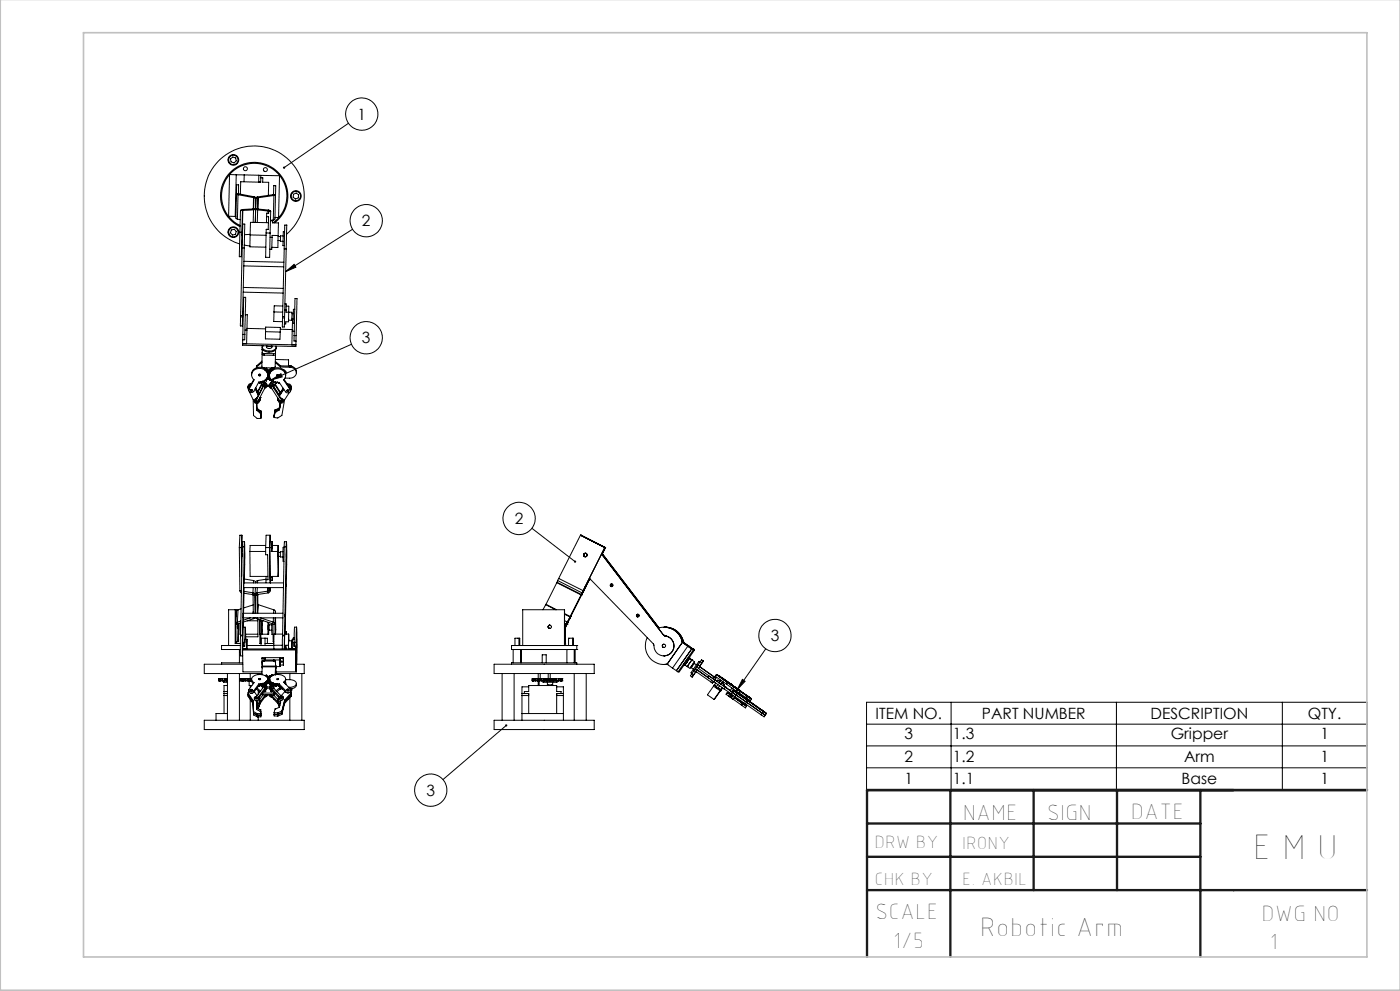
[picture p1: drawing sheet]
<svg xmlns="http://www.w3.org/2000/svg" width="420mm" height="297mm" viewBox="0 0 420 297" stroke-linecap="round" stroke-linejoin="round" font-family="sans-serif">
<defs><g id="words">
<text font-size="11.1" x="375.8" y="257.4">E M U</text>
<text font-size="8.3" x="294" y="280.6">Robotic Arm</text>
<g font-size="6.9">
<text x="288.9" y="245.7">NAME</text>
<text x="314" y="245.7">SIGN</text>
<text x="339.2" y="245.5">DATE</text>
<text x="262.5" y="275.3">SCALE</text>
<text x="378.4" y="275.9">DWG NO</text>
<text x="267.8" y="284.2">1/5</text>
<text x="380.9" y="284.5">1</text>
</g>
<g font-size="5.6">
<text x="262.4" y="254.2">DRW BY</text>
<text x="288.7" y="254.3">IRONY</text>
<text x="262.4" y="265.3">CHK BY</text>
<text x="288.7" y="265.2">E. AKBIL</text>
</g>
<g font-size="4.7">
<text x="107.3" y="35.8">1</text>
<text x="108.6" y="67.8">2</text>
<text x="108.6" y="102.9">3</text>
<text x="154.5" y="157">2</text>
<text x="231.2" y="192.1">3</text>
<text x="262.7" y="215.4">ITEM NO.</text>
<text x="294.6" y="215.4">PART NUMBER</text>
<text x="345.2" y="215.4">DESCRIPTION</text>
<text x="392.3" y="215.4">QTY.</text>
<text x="271.4" y="221.5">3</text>
<text x="285.8" y="221.5">1.3</text>
<text x="351.2" y="221.5">Gripper</text>
<text x="396.1" y="221.5">1</text>
<text x="271.4" y="228.5">2</text>
<text x="285.8" y="228.5">1.2</text>
<text x="355.2" y="228.5">Arm</text>
<text x="396.1" y="228.5">1</text>
<text x="127.9" y="238.4">3</text>
<text x="271.4" y="235.1">1</text>
<text x="285.8" y="235.1">1.1</text>
<text x="354.5" y="235.1">Base</text>
<text x="396.1" y="235.1">1</text>
</g>
</g></defs>
<g fill="none" stroke="#000" stroke-width=".3">
<path d="M104.6 36.9l-19.4 13.3M69.1 47.6l.7-.5 .9 .2 .2 .9-.7 .6-.9-.3zM70.9 52.4l-2-.1-.3 12.5 2 .1M70.9 52.4l-.3 12.5M70.9 52.4h2.4M70.9 58l.5 .3M70.9 58l-.1 7.4 .4 .3M70.9 58h.6M70.9 58l.1-2.6h.6l-.1 2.6M71.4 58.3l4.7 .9M71.4 58.3l-.2 7.4M71.5 58l.1 .1"/>
<path d="M71.6 58.1l-.2 .2M71.6 58.1l4.7 .9M73.3 52.4l-.1 2.1M73.3 52.4l4.3 .1M76.1 59.2l.1 .1M76.1 59.2l-.1 3.4M76.2 59.3l-.1 3.2M76.2 59.3h.6M76.3 59l.5 .3M76.3 59l-.2 .2M76.8 59.3h.6M76.8 59.3l-.1 3.3"/>
<path d="M77.3 59l-.5 .3M77.3 59l.2 .3M77.4 59.3l-.1 3.3M77.5 59.3h-.1M77.5 59.3l-.1 3.3M77.6 54.5v.1M77.6 54.5h.6M77.6 52.5v2M77.6 52.5l.6 .1M78.2 54.5h-6l-.1 3.7M78.2 53.3h.6v1.3h1.8l-.1 4M78.2 52.6v1.9"/>
<path d="M78.2 52.6l5.7 .1-.3 12.5h-1.1M82 58.3l.2 .3M82 58.3l-4.7 .7M82.1 58.3h.6l-.5 .3M82.1 58.3h-.1M82.1 58.3v-2.7l.6 .1-.2 10-.5 .2M82.2 58.6l-.2 7.3M82.2 58.6l-4.7 .7M88.1 58.2l.8-.3 .7 .5-.1 .9-.8 .4-.8-.6zM69.4 68.9l.9-.2 .6 .7-.3 .8-.9 .2-.6-.6zM70.6 64.9h.2M71.2 65.7l.9 .1"/>
<path d="M72 69.6h.6M72.1 63.1l-.3 13.8h.6l.3-13.8M72.1 63.1h.6M72.5 73.3h.2M72.7 74.3l.1-7.2 .6 .1-.1 7.1M72.7 70.4h-.1M72.7 74.3h.6M72.7 74.3l-.5 20.3M72.7 70.4h.1M72.7 62.8l-.6 .3M72.7 62.8l.1 .3M72.8 63.1h-.1"/>
<path d="M72.8 63.1l-.1 7.3M73.1 79.7l12 .3M73.2 78.3l12 .3M73.3 73.4l1.7 .3M73.3 74.3l-.5 20.3M75 70.4l4.8 .1M75 70.4v3.6l4.8 .1M75 70.2l-1.7 .1M76 62.6l-3.3 .2M76 62.6l.1 .3M76.1 62.9l-3.3 .2M76.1 62.9l-.1 3.7"/>
<path d="M76.1 62.5l-.1 .1M76.1 62.5l.6 .1M76.7 62.6l.6 .3M76.7 62.6l-.6 .3M76.7 62.6l-.1 4.1M76.7 62.6h.6M77.3 62.6h.1M77.3 62.9l3.2 .3M77.3 62.9l-.1 3.8M77.4 62.6l-.1 .3M77.4 62.6l3.2 .4M79.8 69.8h1.2"/>
<path d="M79.8 69.8l-.1 7.3h1.2l.1-7.3M80 64.9l.6 .1-.1 3.8-.6-.1-.1 1.1M80 64.9l-.1 1.8M80.5 63.2l.1 .1M80.5 63.2v.7M80.5 66.7l-5.4-.1-.1 3.8M80.6 63l.6 .3M80.6 63.3v.6h-.6v1M80.6 63.3h.6M80.6 63l-.1 .2M81 71.1l.6 .1M81.1 66.2h.6v.6h1.8l-.1 3.8"/>
<path d="M81.2 63.3l-.2 6.5M81.6 71.2l-.1 3.5h-.6M81.9 66.8a9.8 9.8 0 0 0 1.3-15 9.8 9.8 0 0 0-14.9 1.3 9.8 9.8 0 0 0 3.7 14.5M82 65.9l-.9 .1M82.4 66.8a10.1 10.1 0 0 0 .8-15.4 10.1 10.1 0 0 0-15.3 1.7 10.1 10.1 0 0 0 4.1 14.8M83.4 72.1h.7M83.4 70.6h-1.8v.6M83.4 70.9h.7M83.4 70.6v3.6l-1.8-.1M84.9 70.7h-.8v1.4v.2h.8M85.3 74.6l.1-7.2h.6l-.1 7.2M85.3 74.6h.6"/>
<path d="M85.3 74.6l-.5 20.3M85.4 69.4h-.4l-.1 3.8v.4h.4M85.9 74.6l-.5 20.3M86 70.2a15 15 0 0 0-.3-23.1 15 15 0 0 0-22.7 4.6 15 15 0 0 0 8.9 21.4M105.8 68.7l-20.1 12.7M72.2 95l-.1 2.7h.6l.1-2.7M72.2 94.6v.4M72.2 94.6h.6M72.2 95h.6M72.8 94.6v.4M73 87.6l11.9 .2M73 86.1l12 .3"/>
<path d="M73.5 98.9h.6M73.6 94.3h.6l-.1 4.6M74.1 98.9l-.1 4.1h-1.2M74.1 98.4l5.6 .2M79.7 99.4l-.1 2.2 4.4 .1 .1-2.2M79.7 99.4l4.4 .1M79.7 99.4v-1.4l4.4 .1v1.4M82.2 93.5l-.1 2.8 2.6 .1M82.2 93.5l2.6 .1M84.1 98.7l3.6 .1M84.8 95.3l-.1 2.7h.6l.1-2.7M84.8 94.9v.4"/>
<path d="M84.8 94.9h.6M84.8 95.3h.6M84.8 91.7l-2.5-.1-.1 1.9M85.4 94.9v.4M85.4 92.9h.4M85.5 91.1h.4l-.1 1.8M85.7 81.4l2.5-2.2 .6 .9zM85.8 92.9v.7h.8M85.9 91.8h.7v1.8M86.6 93.6h1v2.4h-1.1M86.6 93.6l-.1 2.8h-.8v.7h-.4M87.6 95.6h.3"/>
<path d="M87.6 94h.4M87.7 99.2l.6 .1M87.7 99.2l-.1 4.2h1.2M87.8 95.6l-.1 3.6M88.4 92.7h-.4l-.1 4.1 .4 .1M72.8 103v.5l16 .4v-.5M72.8 103l16 .4M72.8 101.8v1.2M72.8 100.2l.3-11.1h.6l-.3 11.1M72.8 100.2h.6M72.8 100.2v1.6M73.4 100.2v1.6h-.6"/>
<path d="M74.7 116.4v.3M74.8 117.4l1.2 2.4 .1 4.7 1.1 .9h1M75.1 115.6l-.7 .6 .2 .8 .1-.6M75.3 115.2l-.6 .3-.3 .6M75.5 114.9l-.8 .2-.3 1.3M76.1 113.7l-1.4 2.7M76.6 116.5l.9 2M76.6 116.3l.9 2M76.7 119.8a.62 .62 0 0 0-.2 .9 .62 .62 0 0 0 .8 .2 .62 .62 0 0 0 .3-.7M76.7 116.2l.9 1.9M76.8 119.5l-.5 .4v.5M76.8 119.5l-.1 .3"/>
<path d="M77.1 119.6l-.4 .2M77.1 119.2l-.3 .3M77.1 119.2v.4M77.6 119.8l.1 .6 .3-.3M77.6 119.8v.4M77.9 119.3v.2M77.9 119.5l.1 .6M78 119.2h.1M78 119.1v1M78 119.2l-.1 .3M78 114.6l.7 .9M78.5 115.1l-1.2 2.3"/>
<path d="M78.6 115.3l-1.2 2.3M78.6 108.2l-1.7 1.5v.5M78.6 108.6l-1.7 1.4M78.6 106.1l.6 .3M78.6 106.1l.1 3.9 .3 .2 2.5 .1M78.7 104.5v.2M78.7 105.6l.5 .3M78.7 104.7v.2M78.7 104a1.64 1.64 0 0 0 2 1.5 1.69 1.69 0 0 0 2.2-1.4M78.7 104.7h.1M78.7 104.9v.7M78.7 105.6l-.1 .5"/>
<path d="M78.7 104.9h.2M78.7 115.7a.73 .73 0 0 1 .7-.9 .73 .73 0 0 1 .7 .9M78.7 103.7h.1M78.7 103.6v.1M78.7 114.3v.2M78.7 103.6a1.19 1.19 0 0 0 1.3 1.5 2.15 2.15 0 0 0 2.8-1.1v-.3M78.8 115.9v.4M78.8 115.9a.69 .69 0 0 1 .5-.8 .69 .69 0 0 1 .8 .6 .69 .69 0 0 1-.7 .7l-1.8 3.4M78.8 116v.3M78.8 116.3l-1.7 3.3M78.8 116l-1.7 3.2M79.1 114.8a.31 .31 0 0 1 .3-.3 .31 .31 0 0 1 .3 .3"/>
<path d="M79.1 114.8h.1M79.2 105.9v.5M79.2 106.4l2.8 .1M79.2 105.9l2.9 .1M79.3 114.5l-.6-.2a.25 .25 0 0 1 0 .3 .25 .25 0 0 1-.3 .1 .25 .25 0 0 1-.1-.3h-.3l-.1 .4-.3-.3-1.4 2.8a.8 .8 0 0 1-1 .3 .8 .8 0 0 1-.5-.9M79.3 114v.5M79.5 110.9a2.42 2.42 0 0 0-2.5-.4 2.42 2.42 0 0 0-1.5 2.1l.7 1.2-1.5 2.9M79.5 110.6a2.46 2.46 0 0 0-4 1.7M79.5 110.6v.3M79.7 114.8v.1M79.9 113.6l.1 .5M79.9 103.6l.6 .3 1.1-.2"/>
<path d="M79.9 111v.3M80 110.7l-.5 .2M80 110.7v.1M80 114.1l-.7-.1v.5M80 110.4l-.5 .2M80 110.4v.4M80 103.7a.79 .79 0 0 0 .8 .8 .79 .79 0 0 0 .8-.8M80 110.4v.3M80 110.8l-.2 .4 .1 .1M80.1 115.6h.6M80.2 111.8h.5M80.2 111.6v.2"/>
<path d="M80.3 112.1v.2M80.3 112.3l.5 .1M80.3 113.2l.1 .4M80.4 112.7l.6 .4-.5 .2M80.4 112.2l.5 .2M80.4 112.6v.1M80.4 111.4h.2M80.4 112.1v.1M80.4 111.2l-.5 .1M80.4 111.2l.1 .1M80.4 113.6l-.2 .1a.26 .26 0 0 0-.4-.1 .26 .26 0 0 0 .1 .4l.1 .1M80.4 110.9h-.4"/>
<path d="M80.4 110.9l.1 .4M80.4 110.9v.3M80.5 111.3l-.4 .3 .1 .2M80.5 113.3l.7 .2-.3 .4M80.5 113.2v.1M80.6 111.6l.3 .4M80.6 111.5v.1M80.6 111.5l.5 .1M80.6 111.2h.4M80.6 111.2v.4M80.6 111.2v.3M80.7 111.8l.1 .1"/>
<path d="M80.7 113l-.7 .3 .4 .3M80.7 115.7a.73 .73 0 0 1 .7-.8 .73 .73 0 0 1 .7 .9M80.7 111.7v.1M80.7 112.9v.1M80.8 111.9l-.5 .2M80.8 111.8v.1M80.8 112.4l-.5 .4 .4 .2M80.8 112.4v.1M80.9 112.4l-.5 .3M80.9 112l-.5 .2M80.9 111.1l.3 .3-.1 .2M80.9 111.9v.1"/>
<path d="M81 113.4l-.1 .5M81 111l-.1 .1M81 111l.5 .2M81 110.6l.5 .2v.4M81 110.6l-.1 .5M81 110.6v.4M81.1 114.9a.3 .3 0 0 1 .3-.3 .3 .3 0 0 1 .3 .3M81.1 111.3v.3M81.4 114.4l.7-.1a.26 .26 0 0 0-.1 .3 .26 .26 0 0 0 .3 .1 .26 .26 0 0 0 .2-.3h.2M81.5 113.8l-.1 .6M81.5 113.8l-.6 .1M81.5 113.8l2.8-1.8 .4 1z"/>
<path d="M81.5 110.6l.2 .4-.2 .2M81.5 110.3v.3M81.6 110.6h-.1M81.6 110.6l.3 .1M81.6 110.2l.3 .2M81.6 110.2l-.1 .1M81.6 110.2v.4M81.9 110.7l.1 .1M81.9 110.4v.3M81.9 110.4l.1 .1M82 110.8a2.28 2.28 0 0 1 2.6 .1 2.28 2.28 0 0 1 .9 2.4l-.4 .6 2 2.9M82 110.5a2.38 2.38 0 0 1 3.7 2.1"/>
<path d="M82 110.5v.3M82.1 114.2v.4M82.1 106l-.1 .5M82.1 116a.7 .7 0 0 0-.6-.9 .7 .7 0 0 0-.8 .7 .7 .7 0 0 0 .8 .7l2.1 3.3a.73 .73 0 0 0 .5 1 .73 .73 0 0 0 .9-.7l-.5-.4M82.1 116v.3M82.1 115.9v.1M82.1 115.8l1.6 2.5M82.1 116.3l2 3.2M82.1 116l2 3.1M82.4 115.2l1.6 2.6M82.5 115.1l1.6 2.5M82.5 105h.2"/>
<path d="M82.6 108.7l1.5 1.3M82.6 108.3l1.6 1.3M82.6 107.7l4 .1-.1 1.9 1 .1M82.7 105.7l-.6 .3M82.7 106.2l-.7 .3M82.7 106.2l-.2 3.7-.2 .3-.6 .1M82.7 105v1.2M82.7 104.8v.2M82.7 114.4v.1M82.7 114.4v.1a.26 .26 0 0 0 .2 .4 .26 .26 0 0 0 .2-.4l.4 .4 .2-.3 2 2.8a.78 .78 0 0 0 .9 .3 .78 .78 0 0 0 .5-.9M82.8 114.8l-.7 .8M83 112.4h.5"/>
<path d="M83.3 119.9l.3 .4M83.4 119.3l-.1 .6M83.4 119.4l-.1 .5M83.6 119.9v.4M84.1 119.5l.4 .2M84.1 119.1l.4 .3M84.1 119.1v.4M84.1 110l2.9 .1M84.2 109.6l-.1 .4M84.2 109.6l2.8 .1M84.5 119.4l.5 .4v.5M84.5 119.4v.3"/>
<path d="M84.9 116.3l-1.3 2.1M85 110.8a.88 .88 0 0 1 .7 1.3M85.1 116.5l-1.4 2M85.2 116.7l-1.3 2M85.2 113.7l1.9 2.7M85.8 111.5l-.1 .3M86.1 115.1a.93 .93 0 0 1 1.3 .8v.7M86.3 115.4l.7 .1 .4 .7M86.6 115.7a.81 .81 0 0 1 .7 .5 .81 .81 0 0 1-.1 .9M86.8 117.7l-1.4 2.1-.8 4.7-1.3 .8-1.1-.2M87 110.1a1.67 1.67 0 0 1 1.9 1.6 1.67 1.67 0 0 1-2 1.6h-1.4M87 109.7a1.83 1.83 0 0 1 1.9 2.1"/>
<path d="M87 109.7v.4M87.1 116.4l.1 .7M87.1 116.4v.4M88.2 100.6l.3-11.1h.6l-.3 11.1M88.2 100.6h.6M88.2 100.6v1.6h.6M88.8 102.2v1.2M88.8 100.6v1.6M105.4 103.2l-23.9 10.6M77 120.9v2.1M77 123v-2.1v1.7l1.2 .8 .1 1.7M77 122.3l1 .8"/>
<path d="M77 123l1 .8M78 123.1v.7M78 123.1h.2M78 123.8h.2M78.2 123.1l.1 2M78.2 123.1v2.3M78.3 125.1l-.1 .3M82.5 122.8v.7M82.5 122.8l-.3 2.3M82.5 122.8h.2M82.5 123.5l-.3 1.6M82.5 123.5h.2"/>
<path d="M82.7 122.8v.4M82.7 123.2h-.2l-.3 1.6M82.7 123.2v.3M83.8 122.8l-1.1 .7M83.9 122.5l-1.2 .7M83.9 122.5l.2-1.7-.3 2M83.9 122.2v.3M83.9 122.2l-1.2 .6M83.9 122.5l-.1 .3M84.1 120.8l-.2 1.4M159.6 158.3l12.9 10M71.8 164.1h.6"/>
<path d="M71.8 164.1l.2 12.9M72 177l.4 .7M72 177h.4M72.4 164.1l.1 8.5M72.5 165.8v1.1zM72.6 160.4h-.6l-.2 3.7M72.6 160.4l-.2 3.7M72.6 160.4v5M72.7 163.9h.6M72.7 163.9l-.5 26.5M73.2 176.1h11.8M73.2 177.2l2.7 .5"/>
<path d="M73.2 177.8l2.6 .4M73.2 176.1l-.1 7.7M73.3 163.9v-1.6v12.4M73.3 163.9l-.5 26.5M73.3 173.5l2.8 .5M73.3 165.8v1zM73.3 162.3h-.6v1.6M75 165.3v7.5h5.4M75 165.3h4.7M75.8 178.2l.1 .1M75.9 177.7l.5 .3 .1 .3M75.9 177.7l-.1 .5"/>
<path d="M75.9 178.3l.1 5.5v-.5M75.9 178.3h1.2M76 176.1l-.1 1.6M76.1 174l.4 .2 .2 .4M76.1 174l-.1 .7M76.5 178.3l.1 5.5M76.6 176.1l-.1 2.2M76.7 174.6v.1M77.1 177.7l-.5 .3-.1 .3M77.1 178.3h.1M77.1 177.7l.1 .5M77.1 178.3l.1 5.5"/>
<path d="M77.2 176.1l-.1 1.6M77.2 178.2l-.1 .1M77.3 174l-.6 .6M77.3 174v.7M77.3 178.2l.1 2.9M79.7 164.1v2.2h.6l.1 7.4h-.6M79.7 164.1h1.8M79.7 163.5h-4.7v1.8M79.8 173.7v1M79.8 173.6l-2.5 .4M79.8 172.8v.9M80.3 177.2l.1 .5"/>
<path d="M80.3 177.2l-3.2 .5M80.4 177l-.1 .2M80.4 177v-.9l-.1 1.1M80.4 177h.6M80.4 177.7l-3.2 .5M80.9 164.1l.1 10.6M80.9 164.1l.2 9.8h.6M81 177l-.2 .5-.4 .2M81 177l.1-.9-.1 1M81 176.1v.9M81 160.4l-.1 3.7M81 160.4h-1.2l-.1 3.7"/>
<path d="M81 160.4l.1 1.9M81.2 173.9l-.1 .8M81.5 164.1l.1 1.2M81.6 163.9v.4zM81.6 165.3h1.8M81.6 163v.4zM81.6 162.3v1.2M81.6 162.3h-.6l-.1 1.8M81.6 162.3l-.1 1.8M81.6 163.5v1.8M81.6 163.5h1.8M81.7 172.8v.4z"/>
<path d="M81.7 172.8v1.1M83.4 165.3v7.5M83.4 172.8h-1.8l.1 1.1M83.4 163.5v1.8M83.4 163.5l.1 2.1M83.5 166.8l-.1 6M84.1 165.6h-.7v1.2h.7M84.9 165.3h-.8v.4v1.2h.8M85.1 174.7h-11.9v1.4M85.3 164l-.4 .1v.8v3.3h.3M85.3 163.9h.6M85.3 163.9l-.5 26.5"/>
<path d="M85.7 175l.1 .8zM85.9 163.9v-1.6l.1 4.9-.5 22.1M85.9 163.9l-.5 26.5M85.9 165.8v1zM85.9 162.3h-.6v1.6M167 174.6l7.4 3.7M167 174.6l-3.2 6.5M167.1 174.5l-.1 .1M167.1 174.5l7.3 3.7M167.3 174l7.3 3.7M167.3 174l-.2 .5M167.6 173.4l-.3 .6"/>
<path d="M167.6 173.4l7.3 3.6M174.1 160.4h.1M174.1 160.4l7.3 3.7M174.1 160.4l-6.5 13M174.3 160.4h.1M174.3 160.4l7.3 3.7M174.3 160.4v.1M174.4 178.3h.1M174.4 178.3l-3.3 6.5M174.4 178.2v.1M174.5 178.2l-.1 .1M174.6 177.7l-.2 .5"/>
<path d="M174.7 177.7l-.3 .6M174.7 177.7l-.3 .5M174.7 177.7h.1M174.7 177.7l-.2 .5M174.8 177.7l-.3 .5M174.9 177.2l-.3 .5M174.9 177.2l-.2 .5M174.9 177.1l.1 .1M174.9 177h.1M174.9 177l-.3 .7M174.9 177v.2M175 176.9l.1 .1"/>
<path d="M175 177.2l-.3 .5M175 177.2l-.2 .5M175.1 177l-.1 .2M175.1 177h.1M175.2 177l-.4 .7M175.3 166.6l.3 .2M175.5 175.8l.2 .1M175.6 165.8a.57 .57 0 0 0-.5 .5 .57 .57 0 0 0 .5 .6M175.6 165.8l-.4 .3 .1 .5M175.7 175.9l-.6 1.1M176.6 173.7h.2M176.8 173.7h.1"/>
<path d="M176.8 173.7l.2-.3-1.8 3.6M176.8 173.7l-1.1 2.2M176.8 173.3l19.3 19.8a3 3 0 0 0 2.5 3.4 3 3 0 0 0 3.5-2.5 3 3 0 0 0-2.6-3.4M180.5 166l18.6 24.4M180.7 166l17 22.2M181.4 164.1h.1M181.4 164.1l-6.5 12.9M181.6 164.1l-1 2.1zM183.5 175a.41 .41 0 0 0-.4 .4 .41 .41 0 0 0 .4 .4M183.7 175.1l-.3 .3 .3 .3M70.6 182.7v10.2h1.5M70.7 187.4v.9z"/>
<path d="M70.8 187.1h.6M70.8 187.1v5.2h.6M70.9 184.7v-2h-2.3v10.8M70.9 192.3v.6M71.2 186.4l-.4 .7M71.2 186.4l.2 .5M71.4 187.1v5.2M71.4 187v.1M71.4 182.8l-.5 .4-.1 3.8M71.4 182.8l-.2 3.6M71.4 186.9v.2M71.5 187.4v.9z"/>
<path d="M71.6 186.9l-.2 5.4M71.8 194.7v3.9M72 186.8v3.3h.2M72.1 193.5h-5.6v1.2h5.6M72.2 190.6l-.1 5.9 .7 .1M72.2 190.4v.2M72.2 190.6h.6M72.2 190.4h.6M72.2 186.1l-1 .3M72.2 186.7l-.8 .2M72.3 182.5l-.9 .3M72.8 193.1v1z"/>
<path d="M72.8 190.6v5.9M72.8 190.4v.2M72.8 194.5v.3M72.8 194.5h16M72.8 194.8l.1 6.6h5.7M72.8 198.6h-6.3v.5M72.8 193.7v.8M72.8 193h.1M72.8 193v.4M72.8 199.1h-11.5v2.8h17.3M72.8 192.5v1.2M73 188l-.2 4.5"/>
<path d="M73 188h.6M73 185.2v2.8M73.7 191.6l-.1-3.6-.2 4.5h-.6M73.7 190.1h3.7M74.1 191.6h-.6l-.1 2.1h-.6M74.1 191.6l-.1 2.9M74.1 191.6v2.9M74.1 193.5h8M74.2 186.1h3.2M75.1 185.2l-2.1 .7M76 181.3l-2.9 .9M76 185.2l.1 .2"/>
<path d="M76.1 185.4l-3.1 1M76.4 185.2l-.3 .2M76.7 185.2l.4 .2M77.1 185.4l4.7 1.5M77.2 185.2l-.1 .2M77.4 181.1l.1 .1M77.4 181.1l-.2 2.7M77.5 181.2l4.7 1.6M77.5 181.2l-.2 2.6M77.8 185.7h-.4v5.1h-3.7M78 185.7v7.2h.3M78 186.1h1.1"/>
<path d="M78.1 185.2l3.9 1.2M78.2 185.8v.3M78.2 190.1v2.8M78.6 186.1v4M78.6 188.9v.4zM78.6 186.9v.4zM78.6 197.3h1v.5M78.6 197.3l.1 2M78.6 198.6l.1 1M78.7 199.6v.2M78.7 200l-.1 .2M78.7 199.8h.1"/>
<path d="M78.7 199.8l-.1 .3M78.7 199.8h4M78.7 199.8l-.1 2.4M78.7 199.6h4M79.2 198.1l-.6 .5M79.2 197.8l-.5 .2-.1 .6M79.2 198.1h2.8M79.2 197.8v.3M79.2 197.8h2.9M79.5 191.3h-1.2v2.2M79.5 191.3h.1M79.5 191.3h.7v1.6"/>
<path d="M79.5 191.3v2.2M79.5 192.9h2.7M80.4 186.5v3.6M80.6 188.7v1.4h-2.6M80.6 186.6v.9M80.8 187.5l-.4 .1 .1 1.1h.3M81.5 186.9l.1 3.2h.3M81.5 187.3h-.7v.3v1.3h.7M81.8 186.9l.1 .2M81.9 187.1h.6M81.9 187.1l.1 5.2h.2M82 186.4l.5 .7"/>
<path d="M82 186.4l-.2 .5M82 198.1l.7 .5M82 185.2v1.2M82.1 197.8l.6 .4v1.4M82.1 197.8l-.1 .3M82.1 193.4h2.6M82.1 193.4l.1 1.1M82.2 182.8l.4 .3 .1 .7M82.2 182.8l-.1 1M82.5 187.1v2.9M82.6 185.2l-.1 1.9M82.7 199.6v.2"/>
<path d="M82.7 199.3v1M82.7 199.2l.1 1M82.7 199.8l-.1 2.4M82.7 199.8v.5M82.7 185.2v4.8M82.7 199.5v1.3M82.8 199.8h1.2M84 197.3v.5h-1.8M84 197.3h1M84 197.3v2.5M84.4 198.2h.3M84.8 190.6l-.1 3.9"/>
<path d="M84.8 190.4v.2M84.8 190h-2.6l-.1 3.4M84.8 190.6h.6M84.8 190.4h.6M84.9 183.8h-11.9v1.4h11.9M85 197.1h-6.4v.2M85 197.1v.2M85 197.1v2.2M85 197.3v2M85 199.3h-1v.5M85.3 194.1h.4M85.4 190.6l-.1 3.9"/>
<path d="M85.4 190.4v.2M85.5 184.1v.8zM86.5 193.4h-.8l.1 1M86.5 193.4l.1 .8M86.6 194.2v.2zM86.6 192.5v1.7M86.6 192.5l-.1 .9M86.6 190h-.8v-.7h-.4l-.1 5.2M86.6 190v2.5M86.6 190v2M86.6 194.4v.1M87.6 192v.4z"/>
<path d="M87.6 192h-1v.5M87.6 194.1h.1M88.2 191.6h-.5l-.1 2.8v-1.9M88.2 192.5h.6M88.2 192.5l.1 1.2M88.2 192.5v1.2h.6v.8M88.3 191.2h-.3l-.1 .4M88.8 194.5l.1 6.9M88.8 194.5v.3h-16M88.8 192.5l.2-4.5 .1 7.5-.2 3.6M88.8 192.5l.1 8.9M88.9 199.1h.1"/>
<path d="M89 193v1.1zM89 188h-.6l-.1 .1-.1 4.4M89 199.1h2.3v2.8h-8.6M148.2 199.1h30.1v2.8h-30.1zM153.5 199.1v-.5h19.5v.5M154 194.7v3.9M155.7 191.3h.2v2.2M155.7 191.3h-1.2v2.2M155.7 191.3v2.2M156.2 194.7v3.9M156.4 194.7v3.9M156.8 193.5v-10.8h12.6l-.1 10.8"/>
<path d="M162.7 198.6v-2.4h1.2v2.4M163.7 181.2l-.8 1.5M163.7 181.2l3 1.5M163.8 181.1l-.1 .1M163.8 181.1l3.2 1.6M165 187.4a.49 .49 0 0 0-.5 .5 .49 .49 0 0 0 .5 .4M165 187.4a.5 .5 0 0 0-.5 .5 .5 .5 0 0 0 .5 .4M169.4 190.8h.1M169.4 186.8l.5 .3M169.4 186l.8 .4M169.4 184.1l1.7 .8M169.4 183.9l1.7 .9"/>
<path d="M169.4 190.8v2.1M169.5 187.7l.2 5.8M169.9 187.1h.1M169.9 187.1l-.5 1M169.9 187l.2 .1M169.9 186.9v.2M170 186.9h.2M170.1 194.7v3.9M170.1 187.1h.1M170.1 187.1l-.6 1.1M170.2 186.9l-.1 .2M170.2 186.4l-.3 .7"/>
<path d="M170.2 186.4l-.3 .5M170.4 186.4l-.3 .7M170.4 186.4l-.2 .5M170.8 185.4h.1M170.8 185.4l-.6 1.5M171.1 184.9l-.3 .5M171.1 184.9l-1.2 2M171.1 184.9l-.7 1.5M171.1 184.8h.1M171.1 184.8l-.3 .6M171.1 184.8v.1M171.8 191.3h.2v2.2"/>
<path d="M171.8 191.3h-1.2v2.2M171.8 191.3v2.2M172.3 194.7v3.9M172.5 194.7v3.9M173 193.5h.1M173 193.5h-19.5v1.2h19.5M173 194.7h.1M173 193.5v1.2M191 184.7l.3 .2M191.3 184.1l-.3 .2v.4M191.5 184.1l-.2 .3 .2 .4M194.2 191.1a5.6 5.6 0 0 0 5.9 8"/>
<path d="M197.4 188.2a5.6 5.6 0 0 1 7.3 4.3M198.8 193.9l.4 .2M199.1 190.4l.4 .2M199.1 190.4h.1M199.2 196.6h.1M199.2 193.1l-.4 .2v.6M199.2 199.1h.1M199.2 188h.1M199.2 188a5.5 5.5 0 0 1 5.5 4.5M199.4 188a5.6 5.6 0 0 1 5.7 4.5M199.4 199.1h.8h-.6M199.5 190.6h.1"/>
<path d="M199.5 190.6a3 3 0 0 1 2.7 3.1 3 3 0 0 1-3 2.9M199.6 188h.1M199.6 199.1h.1M199.6 188a5.5 5.5 0 0 1 5.5 4.5M200.1 199.1h.1M200.1 199.1h-.9M200.1 199.1l1.7 1.1M204.7 192.5h.1M204.7 192.5l-4.6 6.6M204.7 192.5l1.6 1.2M204.7 192.5l2.8 2M205.1 192.5h.1"/>
<path d="M205.3 199.2l-1.5 2.2h-.4M205.5 199.3h.1M205.5 199.3l.7 .5M206.2 199.8h.1M206.2 199.8l.8 .5M206.3 198.2l-.2 .3zM206.3 193.7h.1M206.3 193.7l1.2 .8M206.3 193.7l-4.5 6.5M206.5 197.1h.2M206.5 197.1l.3 .2M206.5 197.1l-1.4 2 .4 .2"/>
<path d="M206.7 197.1h.1M206.7 197.1l.3 .2M206.7 193.7h.1M206.7 193.7l-2.1-1.5 3.3 2.3M206.7 193.7l1.2 .8M206.8 198.8l-.6 1M206.8 197.3h.1M206.8 197.3l-1.3 2M206.9 197.3l.6 .5M206.9 197.3l-1.4 2M207 197.3h.1M207 197.3l.6 .5"/>
<path d="M207.4 199.8l.1 .1M207.5 194.5h.1M207.5 194.5h.4M207.5 194.5l-4.6 6.5M207.5 194.5l.5 .3M207.5 197.8h.1M207.5 197.8l-.7 1M207.5 197.8l.9 .6M207.6 197.8h.1M207.9 194.5h.1M207.9 194.5l.5 .3M208 194.8h.4"/>
<path d="M208 194.8l-4.6 6.6M208.1 199l-.1-.1-.6 .9M208.4 194.8l-1.7 2.4M208.4 198.4l-1.4 1.9 .4-.5M208.4 198.4l-.4 .6M208.9 199.2l-.6-.4-.6 .8-.3 .5 .6 .5M209.2 199.6l-.8 1.2M209.3 199.4l-1.1 1.6M209.4 199.3l-.2 .4 .3 .6M209.4 199.3l.5 .3M209.7 198.2l-2.4 3.4 .3 .3M209.7 198.2l.3 .2"/>
<path d="M209.9 199.6v.2M209.9 199.6h.1M209.9 199.8h.1M209.9 199.8l4.3 3.1M209.9 199.8l-.4 .5M210 199.6v.2M210 199.8l4.8 3.4M210.1 198.3l.5 .3M210.1 198.3l-.7 1M210.5 197.8l-.4 .5M210.5 197.8l.5 .3M210.5 197.8l.4 .3"/>
<path d="M210.6 198.6l-.7 1M210.9 198.1l-.3 .5M210.9 198.1h.1M211 198.1l-1 1.5M229.7 194.4l-8.5 12.2M61.3 215.9h30v2.7h-30zM65.7 204h.1M65.7 203.4h.1M65.7 203.4v.6M65.8 204h.1M65.8 203.4h.1M65.8 203.4v.6"/>
<path d="M65.8 204h.3M65.8 203.4h.3M66.1 204h.1M66.1 203.4h.1M66.1 203.4v.6M66.2 204h.4M66.2 203.4h.4M66.2 203.4v.6M66.6 204h.1M66.6 203.4h.1M66.6 203.4v.6M66.7 204h.6"/>
<path d="M66.7 203.4h.6M66.7 203.4v.6M67.1 204v.5h1.1M67.2 207.3h1M67.2 208.5h1M67.2 207.9h1M67.3 204h.1M67.3 203.4h.1M67.3 203.4v.6M67.4 204h.1M67.4 203.4h.1M67.4 203.4v.6"/>
<path d="M67.5 204h.5M67.5 203.4h.5M67.5 203.4v.6M68 204h.2M68 203.4h.2M68 203.4v.6M68.2 204h.1M68.2 203.4h.1M68.2 203.4v.6M68.2 201.9v14M68.2 205.5h-1v8.4M68.2 213.9h-3.4v2"/>
<path d="M71.8 204h.5M71.8 203.4h.5M71.8 201.9v14M72.3 203.4v.6M72.3 204h.3M72.3 203.4h.3M72.6 204h.1M72.6 203.4h.1M72.6 203.4v.6M72.7 204h.1M72.7 203.4h.1M72.7 203.4v.6"/>
<path d="M72.8 204h.1M72.8 203.4h.1M72.8 203.4v.6M72.8 204h.3M72.8 203.4h.3M73.1 204h.1M73.1 203.4h.1M73.1 203.4v.6M73.2 204h.5M73.2 203.4h.5M73.2 203.4v.6M73.7 204h.1"/>
<path d="M73.7 203.4h.1M73.7 203.4v.6M73.8 204h.5M73.8 203.4h.5M73.8 203.4v.6M74.3 204h.1M74.3 203.4h.1M74.3 203.4v.6M74.4 204h.1M74.4 203.4h.1M74.4 203.4v.6M74.4 208.1l1.6 2.4"/>
<path d="M74.4 207.6l.1 1.2M74.5 208.8l1.5 2.2v-1M74.5 207.8v1M74.5 207.8l1.5 2.2M74.5 204h.5M74.5 203.4h.5M74.5 203.4v.6M74.6 207.3a.97 .97 0 0 0 1.6 .2M74.6 207.3l-.1 .5M74.6 206.8v.5M74.8 204v1.5h.8M75 204h.2"/>
<path d="M75 203.4h.2M75 203.4v.6M75.1 201.9v1.5M75.1 205.5v.6M75.1 209.6v6.3M75.2 204h.1M75.2 206.7a.25 .25 0 0 1 .3-.1 .25 .25 0 0 1 .1 .3h-.5zM75.2 207.7h.5M75.2 203.4v.6M75.2 203.4h.1M75.2 204h.2M75.2 203.4h.2"/>
<path d="M75.4 204h.1M75.4 203.4h.1M75.4 203.4v.6M75.5 203.6v.5M75.5 204.1l.5 .8M76 210l.1 4.2M76.1 213.7l1.1 .6M76.1 214.2l1.1 .6M76.2 207v.5M76.3 207.3l.8 1.2M76.7 210h.6M76.7 209.1l.4-.2 .2 .2-.4 .2z"/>
<path d="M76.9 206.5l1 .9M77 210.5v2.2l1.2 .5 .1 1.1M77 210.5v.5M77 211h.1M77 211v.5M77 211.5h.1M77.1 206.2l1 .9M77.2 213.9l-1.1-.6v.9M77.2 213.9v.4M77.2 214.3h1.1M77.2 214.3v.5M77.5 201.9v.3"/>
<path d="M77.5 207v1M77.5 212.1v.3M77.5 214.8v1.1M77.6 203.4a.26 .26 0 0 1 .4-.1 .26 .26 0 0 1 .1 .3 .26 .26 0 0 1-.3 .2 .26 .26 0 0 1-.2-.4zM77.6 205l.2 .2M77.6 205.5l.2 .2M77.6 208.7v.2M77.6 205l-1.4 2M77.6 205v.5M77.6 205.5l-1.4 2M77.7 203.4a.25 .25 0 0 1 .3-.1 .25 .25 0 0 1 .1 .4 .25 .25 0 0 1-.3 0 .25 .25 0 0 1-.1-.3zM77.7 209.4l.3 .7"/>
<path d="M77.7 211.3l-.7 .4M77.7 211.3l-.1 .7-.6 .2 1.2 .5v1.2M77.8 205.2h.1M77.8 205.2v.5M77.8 205.7h.1M77.9 205.2v.5M78 210.6l-1 .4M78 210.1v1l-1 .4M78 210.1l-1 .4M78 204.9l-.1 .3M78 204.9l.1 .5M78.1 205.4l-.2 .3"/>
<path d="M78.2 213.9h-1M78.2 213.9l.1 .4M78.3 204.9l.2 .3M78.3 204.9h-.3M78.3 205.4l.2 .3M78.3 205.4h-.2M78.3 204.9v.5M78.3 214.3v.5h-1.1M78.5 205.2v.5M78.5 208l.3 .2M78.6 205.1l-.1 .1M78.6 205.1l.1 .5"/>
<path d="M78.7 205.6l-.2 .1M78.7 205v.6M78.7 205.8v.5M78.7 208.1l.1 .4M78.8 206.3l-2 2.4a.4 .4 0 0 0-.5 .4 .4 .4 0 0 0 .4 .4l.9-.2v-.4M78.8 206v.3M78.8 206a.7 .7 0 0 1 .6-.6 .7 .7 0 0 1 .7 .5l-.4 .3M78.8 207.7h.1M78.8 208.4l-.9 1.3M78.8 207.7h3.2M78.8 207.7v.7M78.8 208.2h3.2"/>
<path d="M78.8 208.2v.2M78.9 204.8l.3 .2M78.9 204.8l-.3 .3M78.9 205.3l.3 .2M78.9 205.3h-.2M78.9 204.8v.5M79.1 205.8l.5-.1a.25 .25 0 0 1-.2 .3 .25 .25 0 0 1-.3-.2zM79.1 205.8l.1-.1a.25 .25 0 0 1 .3-.1 .25 .25 0 0 1 .1 .3zM79.2 205l.1 .5M79.3 205h-.1M79.3 206.9l-1.6 2.2v.5a.83 .83 0 0 1-1.4 0v-.5M79.3 205l.1 .4"/>
<path d="M79.3 206.4l-1.7 2.3M79.3 206.4v.5M79.4 205.1h.1M79.4 208.5v.5M79.4 208.5l-1.4 1.9M79.4 209l-1.4 1.9M79.4 204.6l.5 .1M79.4 204.6l-.2 .1 .1 .3M79.4 205.1l.5 .1M79.4 204.6v.5M79.7 206.2l-.4 .2M79.7 206.7l-.4 .2"/>
<path d="M79.7 206.2v.5M79.7 208.3l-.3 .2M79.7 208.8l-.3 .2M79.7 208.3v.5M79.7 206.7v.5l-.6-.1M79.8 204.3l.6 .1M79.8 204.3l-.1 .1 .3 .3M79.8 204.3v.2M79.9 204.7v.5M80 204.7h-.1M80 204.7l-.1 .5M80 204.9h.4"/>
<path d="M80 208.2l-.3 .1M80 202.4l-.4 .1a3.4 3.4 0 0 0-4.1 .8l.1 .7 .6 .6-1.5 2a.82 .82 0 0 0 .6 .7 .82 .82 0 0 0 .9-.3M80 202.4l-.2 .3h.7M80 202.4v.3M80.1 205.8v.6l-.4 .3M80.2 204l.2 .4M80.2 208.2v.3l-.5 .3M80.2 204v.1M80.3 203.7l.4 .2M80.3 203.7v.1M80.4 203.8h.5M80.4 203.7v.1"/>
<path d="M80.4 203.4l.5 .2M80.4 203.8h.1M80.4 203.4h.1M80.4 204.4h.1M80.4 204.8v.1M80.4 204.5h.1M80.4 204.4v.5M80.5 202.7l-.4 .3 .7 .1M80.5 202.7v.4M80.5 204.1l.6 .1M80.5 204.6l.1 .1M80.5 204.1l.1 .6"/>
<path d="M80.6 202.9l.4 .3-.6 .2M80.6 204.7h.3M80.6 202.9v.2M80.7 203.9l-.5 .1M80.7 205.8l.1 .6 .4 .3M80.7 203.9v.1M80.8 203.1l-.5 .3 .5 .1M80.8 208.2l.1 .5 .4 .1M80.8 203.1v.1M80.8 203.5v.1M80.8 203.6l-.5 .1M80.9 203.6h.1"/>
<path d="M80.9 203.6l-.5 .1M80.9 204.5l.1 .1M80.9 203.8l.1 .2-.5 .1M80.9 204.5l.1 .6M80.9 208.2l.3 .1M80.9 203.8v.2M80.9 202.6l.3 .2-.6 .1M80.9 202.6h.6M80.9 202.6l.1 .3M81 204.6v.5M81.1 204.2l-.2 .3M81.1 204.2v.1"/>
<path d="M81.1 205.8l.1-.1a.25 .25 0 0 1 .3-.1 .25 .25 0 0 1 .1 .3l-.3 .1zM81.1 206.7v.5l.5 .1 .1-.3M81.2 206.2l.4 .2M81.2 206.2l-.3-.1a.54 .54 0 0 1 .2-.7 .54 .54 0 0 1 .7 .1l.3 .3v.4M81.2 206.2v.5M81.2 206.7l.4 .2M81.2 208.3l.4 .2M81.2 208.3l.1 .5M81.3 208.8l.3 .2M81.4 204.9h.1M81.4 204.9l.1 .5M81.4 205l-.4 .1"/>
<path d="M81.5 204.5l.1 .1-.2 .3M81.5 204.5l-.5 .1M81.5 204.5v.2M81.5 202.2v.4M81.5 202.2l.4 .1a3.2 3.2 0 0 1 3.8 1v.5l-.6 .6 2 2M81.5 204.9v.5M81.6 206.4l2 2.2M81.6 206.4v.5M81.6 206.9l2 2.2M81.6 208.5v.5M81.6 208.5l1.7 1.9M81.6 209l1.8 1.9"/>
<path d="M82 204.7l.2 .4M82 204.7l-.5 .2M82 205.2l-.5 .2M82 205.2h.1M82 204.7v.5M82 207.7v.5M82.1 205.6h.1M82.1 205.5v.1M82.1 205v.6M82.1 208.1l.1 .2zM82.1 206.2l2.1 2.3 .7 .2a.65 .65 0 0 1-.5 .7 .65 .65 0 0 1-.8-.5v-.3M82.1 205.8v.4"/>
<path d="M82.1 209.5l.1 .1M82.2 205.1v.5M82.2 208.3l1.2 1.4M82.2 213.6v1h1.1M82.2 213.6h1.1M82.2 207.5l-.2 .2M82.5 207.8l-.5 .4M82.5 204.9h.2l.1 .3M82.5 204.9l-.3 .2M82.5 205.3l-.3 .3M82.5 205.3l.2 .1M82.5 204.9v.4"/>
<path d="M82.7 200.7h.1M82.7 200.3l-.1 1.9M82.7 200.8h.1M82.7 205l.1 .7M82.7 200.8v1.2M82.7 201.4v.8M82.7 201.4h.1M82.7 200.8v1.4M82.7 200.8l-.1 1.4M82.7 201.4h6.2M82.8 205.2h.1M82.8 205.2v.5"/>
<path d="M82.8 205.7h.1M82.9 205.2v.5M83.1 204.9h.2M83.1 204.9l-.2 .3M83.1 205.4l-.2 .3M83.1 205.4h.3M83.1 204.9v.5M83.3 204.9l.2 .3M83.3 210.4l.8 .4M83.3 210.4l.1 .6 .6 .3M83.3 209.9l.9 .4M83.3 204.9l.1 .5"/>
<path d="M83.3 209.9v.5M83.3 213.6v1M83.3 209.6h.1M83.4 205.4l.1 .3M83.5 205.2h.2M83.5 205.2v.5M83.6 208.6v.8a.81 .81 0 0 0 1.4 0v-.5M83.6 209.3l-.3 .6M83.6 211.2h.1M83.6 211.2l.4 .2M83.6 211.2l.3 .7M83.7 205.7h-.2"/>
<path d="M83.7 205.2v.5M83.7 205v.2M83.7 205.5v.2M83.7 205l2 1.9M83.7 205v.5M83.7 205.5l2 1.9M84 209.8h.6M84.1 206l-1.2 1M84.1 206h.2M84.1 206v.5M84.1 206.5l-1 .8M84.1 206.5h.7"/>
<path d="M84.2 210.3l-.4 1.6-1.3 .5-.3 1.2M84.2 210.3v.2M84.6 213.1v1M84.6 214.1l-1.3 .5M84.6 213.1l-1.3 .5M85.4 209.8v1M85.4 210.8l-.8 3.3M85.4 209.8l-.8 3.3M85.5 207.3l-1.2 1.2M85.5 207.3h.1M85.5 204.9l.2 .2M85.6 204.4l.2 .3-.1 .4"/>
<path d="M85.7 206.9v.5M85.7 203.5v.8l-.4 .4M85.7 203.7h1.3M86.1 206.6l.5 .1-.3 .2zM86.1 207.6h.5M86.5 209.5v.1M86.6 206h.3M86.9 206v.3M87 203.7a1.53 1.53 0 0 1 1.9 1.4l-.6 .6-1.4 .3M87 201.9v1.8M87 209.1v6.8M87.1 206.4a.79 .79 0 0 1-.6 .8 .79 .79 0 0 1-.8-.3"/>
<path d="M87.2 207.2a.98 .98 0 0 1-1.5 .2M87.2 207.1l.2 .4-.2 .3M87.2 207.8l-1.8 2M87.2 207.8l.1 .5M87.3 208.3l-1.9 2-.8 3.3-1.3 .5h-1.1M87.3 208.3v.4M87.3 208.7l-1.9 2.1M87.4 208l-.1 .3M87.4 207.5l-.1 1.2M87.5 206.7h-.3v.5M87.5 206.4v.6h-.3M88.9 204.8a1.51 1.51 0 0 1-1.8 1.7"/>
<path d="M90.6 201.9v14M148.2 215.9h30.1v2.7h-30.1zM150.6 201.9v14M151.9 217.4l-19 16.2M154.2 201.9v14M156.6 208.5h2M156.6 213.9h12.4M156.6 207.9h2v6M157.3 207.9v-.6h1.3v-1.8h8.4v1.8h1.3v.6M158.6 205.8h-2v10.1M159.7 203.4h.1M159.7 204h.1"/>
<path d="M159.7 203.4v.6M159.8 203.4h.1M159.8 204h.1M159.8 203.4v.6M159.8 203.4h.3M159.8 204h.3M160.1 203.4h.1M160.1 204h.1M160.1 203.4v.6M160.2 203.4h.5M160.2 204h.5M160.2 203.4v.6"/>
<path d="M160.7 203.4h.1M160.7 204h.1M160.7 203.4v.6M160.8 203.4h.5M160.8 204h.5M160.8 203.4v.6M161.3 203.4h.1M161.3 204h.1M161.3 203.4v.6M161.4 204l.1 1.5M161.4 203.4v.6M161.4 203.4h.1"/>
<path d="M161.4 204h.1M161.5 201.9l-.1 1.5M161.5 203.4h.1M161.5 204h.1M161.5 203.4v.6M161.6 203.4h.3M161.6 204h.3M161.7 204v1.5M161.9 203.4h.1M161.9 204h.1M161.9 203.4v.6M162 203.4h.5"/>
<path d="M162 204h.5M162.1 201.9v1.5M162.5 203.4h.1M162.5 204h.1M162.5 203.4v.6M162.6 203.4h.5M162.6 204h.5M162.6 203.4v.6M162.9 204v.5h4.2v-.5M163.1 204h.1M163.1 203.4h.1M163.1 203.4v.6"/>
<path d="M163.2 203.4h.1M163.2 204h.1M163.3 203.4h.5M163.3 204h.5M163.3 203.4v.6M163.8 203.4h.2M163.8 204h.2M163.8 203.4v.6M164 203.4h.1M164 204h.1M164 203.4v.6M164 203.4h.2"/>
<path d="M164 204h.2M164.2 203.4h.6M164.2 204h.3M164.2 203.4v.6M164.2 204.5v.7h1.6v-.7M164.4 205.2v.3M164.5 201.9v2.1M164.5 204h.3M164.8 203.4h.2M164.8 204h.2M164.8 203.4v.6M165 203.4h.3"/>
<path d="M165 204h.1M165 203.4v.6M165.1 201.9v2.1M165.1 204h.2M165.3 203.4h.3M165.3 204h.3M165.3 203.4v.6M165.6 203.4h.3M165.6 204h.3M165.6 203.4v.6M165.6 205.2v.3M165.9 203.4h.1"/>
<path d="M165.9 204h.1M165.9 203.4v.6M166 203.4h.1M166 204h.1M166 203.4v.6M166.1 203.4h.2M166.1 204h.2M166.1 203.4v.6M166.3 203.4h.5M166.3 204h.5M166.3 203.4v.6M166.8 203.4h.1"/>
<path d="M166.8 204h.1M166.8 203.4v.6M166.9 203.4h.1M166.9 204h.1M166.9 203.4v.6M166.9 203.4h.6M166.9 204h.6M167 208.5h2M167 205.8h2v10.1M167.5 203.4h.1M167.5 204h.1M167.5 203.4v.6"/>
<path d="M167.6 203.4h.5M167.6 204h.5M167.6 203.4v.6M168.1 203.4h.1M168.1 204h.1M168.1 203.4v.6M168.1 203.4h.4M168.1 204h.4M168.2 203.4v.6M168.5 203.4h.1M168.5 204h.1M168.5 203.4v.6"/>
<path d="M168.6 203.4h.1M168.6 204h.1M168.6 203.4v.6M169 207.9h-2v6M172.3 201.9v14M175.9 201.9v14M201.8 200.2l1.1 .8M202.9 201l.5 .4M207.5 202l-.4 .5 .5 .4M207.5 202l.5 .4M208 202.4l-.4 .5M208.2 201l.5 .4"/>
<path d="M208.2 201l-.7 1M208.7 201.4h.1M208.7 201.4l-.7 1M208.8 200.7l.4 .1M208.8 201.4l-1.2 1.5M208.8 201.3v.1M208.9 201.3l-.2 .1M208.9 201.3l4.3 3M209.2 200.8l-.4-.1-.6 .3M209.2 200.8l3.5 2.5M209.2 200.8l-.3 .5M209.5 200.3l5 3.5"/>
<path d="M212.7 202.6l-.3 .5 1.8 1.2M213.2 204.3l.5 .4M213.5 203.9l-.3 .4M214 204.2l-.3 .5M214 205.6l2 1.4M214.1 204.3l-.4 .4M214.1 205.6l-1.9 2.6 2 1.4M214.2 204.3l3 2.2M214.2 202.9l.5 .3M214.2 202.9l-.3 .5 .5 .3M214.3 205.3h.1M214.3 205.3l.6 .5"/>
<path d="M214.3 205.3l-.3 .3M214.4 203.7l.8 .4M214.5 203.8l3.1 2.2M214.5 203.8l-.3 .5M214.7 203.2h.1M214.7 203.2l-.3 .5M214.7 204.7l-.4 .6M214.8 203.2l-.4 .5M214.9 202.1l-.3 .6 3.4 2.4M215.1 202.2h.1M215.1 202.2l.1 .1M215.1 202.1l-.1 .1"/>
<path d="M215.1 202.2h-.1M215.1 202.2l.4 .3M215.2 202.3l.2 .2-.5-.4 3.4 2.5M215.2 202.3l.1 .1M215.2 202.3h.1M215.3 202.4l.5 .3M215.3 202.3l-.2-.2 7.1 5-.3-.2M215.3 203.8l.7 .5M215.3 203.8l-.2 .3M215.4 205.2l-.6 .8 .5 .3 .6-.8M215.4 206.1l.9 .6M215.5 202.5v.1"/>
<path d="M215.5 202.5h.1M215.5 202.5l.2 .1zM215.5 202.6l.4 .2M215.5 202.6h.1M215.7 202.7h.1M215.8 202.7l.3 .2M215.9 202.8l.2 .1M215.9 202.8h.1M216 202.9h.1M216 207l-1.8 2.6M216.1 202.9l.3 .2M216.1 202.9l.2 .2"/>
<path d="M216.1 202.9h.1M216.1 207h.1M216.1 207l-1.9 2.6M216.2 203.8l-.2 .5M216.3 203.1h.1M216.3 206.7h.1M216.3 206.7l-.3 .3M216.3 203.9l-.6 .8 .2 .1 .3 .2 .6-.8M216.4 203.1l.1 .1M216.4 203.1h.1M216.4 206.7h.1M216.4 203.1l.2 .2"/>
<path d="M216.4 206.7l-.3 .3M216.5 203.2h.1M216.5 203.2l.1 .1M216.6 203.3l.1 .1M216.6 203.3h.1M216.6 203.3l.4 .3M216.6 203.4l.5 .3zM216.7 206.1l-.4 .6M216.7 203.4l.2 .1M216.7 203.4h.1M216.7 206.1l-.3 .6M216.8 203.4l.5 .3z"/>
<path d="M216.9 203.5l.2 .1M216.9 203.5h.1M217 203.6l.3 .2M217 204.4l-.3 .4-.2-.2 .8 .6-.8-.6M217.1 203.6l.1 .1M217.1 203.6h.1M217.2 203.7l.1 .1M217.2 203.7h.1M217.2 206.5l2.2 1.5M217.3 203.8h.1M217.3 203.8l.3 .2M217.3 205.2l-.2 .3 .7 .5"/>
<path d="M217.4 203.8l.2 .2M217.4 203.8h.1M217.6 204l.2 .1M217.6 204h.1M217.6 206l2.2 1.5M217.6 206l-.4 .5M217.6 204l.6 .4M217.7 204h.1M217.8 204.1l.1 .1M217.8 204.1h.1M217.8 206l1.3 .9M217.8 206h.1"/>
<path d="M217.9 204.2l.2 .1M217.9 204.2h.1M218 205.1l2.9 2M218.1 204.3l.3 .2M218.1 204.3h.1M218.2 207.6l-.4 .5 .8 .5M218.2 207.6h.1M218.2 204.4l.4 .3M218.2 204.4h.1M218.2 207.6l.3 .1zM218.3 204.5l.2 .1zM218.3 204.6l7.1 4.9-1.1-.8"/>
<path d="M218.3 204.6l-.3 .5M218.4 204.5h.1M218.4 204.5l.1 .1M218.4 204.6l.5 .3M218.4 204.6h.1M218.4 204.6l.3 .1M218.4 204.6l.6 .4M218.5 207.8l.5 .3M218.5 207.8l-.3-.2 .7 .5M218.6 208.6l.4 .3M218.6 204.7h.1M218.7 204.7h.1"/>
<path d="M218.7 204.7l.2 .2M218.7 207.5l-.2 .3M218.7 204.8l.3 .2M218.7 204.8l.5 .3M218.8 204.7l.4 .4M218.8 204.7v.1M218.8 204.9h.1M218.9 204.9h.1M218.9 204.9l.4 .3M218.9 204.9l.5 .3M218.9 204.9l.3 .2M218.9 208.1l.4 .3"/>
<path d="M218.9 208.1l-.3 .5M219 205h.1M219 205l.3 .2M219 208.1l.3 .2M219 208.1l.5 .4M219 208.1h.1M219 208.9l.4 .3M219 204.9h.1M219 204.9l.4 .3M219 208.1l.8 .6-.2-.2M219.1 205l.3 .2M219.1 205l2.8 1.9"/>
<path d="M219.2 205.1h.1M219.2 207.8l-.2 .3M219.2 205.1l.1 .1M219.3 205.2h.1M219.3 208.3l.3 .2M219.3 208.3h.1M219.3 208.4l.5 .3-.3-.2M219.3 208.4l-.3 .5M219.4 205.2h.1M219.5 208.5h.1M219.6 207.3h.1M219.6 206.2l-.6 .8 .5 .3 .6-.8"/>
<path d="M219.6 207.3l.2 .2M219.6 205.4v.1M219.7 205.4v.1M219.7 207.5l1.2 .8M219.7 207.5l-.3 .5 1.1 .8M219.9 209.5l2.3 1.7M220 205.7l.5 .3zM220 208.4l-.6 .8 .5 .4M220.1 206.5l-.5 .8M220.2 206.9l-.5 .6M220.3 209.1l2.8 2M220.3 209.1l2.3 1.6"/>
<path d="M220.3 209l2.8 1.9M220.3 209l2.4 1.7M220.4 206l.4 .3M220.4 206l-.8-.6 1.4 1M220.4 206h.1M220.5 205.9l-.8-.5 1.1 .8M220.5 205.9l3.7 2.7M220.5 208.8l-.6 .8M220.5 208.8l-.2 .2M220.5 208.8l3.1 2.2M220.7 207.4l.5 .4M220.7 207.4l-.6-.4 1.1 .8"/>
<path d="M220.7 207.3l-.5-.4 .6 .4M220.7 207.3h.1M220.7 207.3l-.1 .1M220.8 206.2l.3 .2M220.8 206.2h.1M220.8 206.3h.1M220.9 207.1l.9 .6 .3-.4M220.9 208.3l3.1 2.2M220.9 208.3l-.4 .5M220.9 207.1l-.2 .3M221.1 206.4l3.1 2.2M221.1 206.4h.1"/>
<path d="M221.2 207.8l2.8 2M221.2 207.8l7.8 5.5-.3 .4M221.2 207.8l-.3 .5M221.2 206.6l.5 .4zM221.2 206.6l.9 .7-.3-.3M221.2 206.6l-.3 .5M221.3 207.7l2.5 1.8M221.3 207.7l2.7 1.9M221.4 206.5l.5 .4zM221.4 207.5l-.2 .3M221.4 207.5l-.1 .2M221.8 207.7l1.9 1.4"/>
<path d="M221.9 206.9h.1M222.2 211.2l.3 .2M222.2 207.1v.1M222.5 211.4l1.1 .8 .3-.5M222.6 210.7l.2 .2M222.6 210.7l-.4 .5M222.7 210.7l.4 .3M222.7 210.7h.1M222.7 203.6l.8 .6-2.3 2.4zM222.8 210.9l1.1 .8-.3-.3M222.8 210.9l-.3 .5M223.1 210.9v.1"/>
<path d="M223.1 211h.1M223.2 210.7l-.1 .2M223.3 210.8l-.2 .3 .5 .3M223.6 211l4.8 3.2M223.7 211.3l.2 .2zM223.7 209.1l.3 .1M223.8 209.5l.3 .2-.1-.1M223.8 209.5h.1M223.8 211.1l-.2 .3M223.9 211.5l-.1 .1M224 209.2l1.1 .8 .4-.5M224 210.5l4.7 3.2"/>
<path d="M224 210.5l-.4 .5M224 209.8l.5 .3M224.1 209.3l-.1 .3M224.2 208.6l1.2 .7-.8-.5M224.2 208.6l.4 .2M224.2 208.6h.1M224.3 209.4l-.3 .4M224.3 210l-.3 .5M224.3 208.7l-.3-.1-.3 .5M224.3 208.7l-.3 .5M224.5 208.8l.5 .3zM224.5 210.1h.1"/>
<path d="M224.6 210.1l3.7 2.6M224.6 210l.4 .3M224.6 208.8l-.1 .1M224.6 208.9l.5 .4zM224.6 210l5.2 3.6M224.8 209.8l-.3 .3M225 210.3l.1 .1M225 210.3v.1M225.1 210.4h-.1M225.1 210.4l2.2 1.5M225.4 209.3l-.1 .1M227.3 211.9l.7 .6"/>
<path d="M227.3 211.9v.1M228 212.4l1.6 1.2M228 212.4v.1M228.3 212.7h.1M228.3 212.7l1.6 1.2M228.4 214.2l.8 .6 .4-.5M228.7 213.7l.9 .6M228.7 213.7l-.3 .5M229.6 213.6h.2M229.6 213.6h.1M229.8 213.6l-.1 .1M229.9 213.9h.1"/>
<path d="M229.9 213.9l-.3 .4M260 210.5h150.1v26.2h-150.1zM260 217h150.1M285.3 210.5v26.2M334.9 210.5v26.2M384.7 210.5v26.2M260 223.6h150.1M260 230.1h150.1"/>
<circle cx="108.5" cy="34.2" r="4.8"/>
<circle cx="70" cy="47.9" r="1.4"/>
<circle cx="70" cy="47.9" r="1.6"/>
<circle cx="73.6" cy="50.6" r=".6"/>
<circle cx="79.6" cy="50.8" r=".59"/>
<circle cx="88.8" cy="58.8" r="1.41"/>
<circle cx="88.8" cy="58.8" r="1.6"/>
<circle cx="70" cy="69.6" r="1.59"/>
<circle cx="70" cy="69.6" r="1.4"/>
<circle cx="109.9" cy="66.1" r="4.8"/>
<circle cx="75.4" cy="117" r=".28"/>
<circle cx="75.4" cy="116.9" r=".28"/>
<circle cx="77.9" cy="112.4" r=".28"/>
<circle cx="77.9" cy="112.4" r=".29"/>
<circle cx="79.4" cy="115.7" r=".29"/>
<circle cx="79.4" cy="115.7" r=".27"/>
<circle cx="81.4" cy="115.7" r=".27"/>
<circle cx="83.3" cy="112.5" r=".29"/>
<circle cx="86.4" cy="117.1" r=".28"/>
<circle cx="86.4" cy="117.1" r=".27"/>
<circle cx="109.9" cy="101.2" r="4.8"/>
<circle cx="77" cy="120.4" r=".28"/>
<circle cx="77" cy="120.4" r=".26"/>
<circle cx="84.3" cy="120.3" r=".27"/>
<circle cx="84.3" cy="120.3" r=".26"/>
<circle cx="155.7" cy="155.4" r="4.8"/>
<circle cx="175.6" cy="166.3" r=".55"/>
<circle cx="175.6" cy="166.3" r=".49"/>
<circle cx="183.5" cy="175.4" r=".4"/>
<circle cx="183.5" cy="175.4" r=".36"/>
<circle cx="84.5" cy="198.3" r=".19"/>
<circle cx="164.9" cy="187.8" r=".5"/>
<circle cx="191.3" cy="184.5" r=".41"/>
<circle cx="191.4" cy="184.5" r=".35"/>
<circle cx="199.2" cy="193.6" r=".5"/>
<circle cx="232.5" cy="190.5" r="4.8"/>
<circle cx="75.4" cy="206.7" r=".25"/>
<circle cx="77" cy="209.1" r=".23"/>
<circle cx="81.4" cy="205.8" r=".25"/>
<circle cx="83.3" cy="203.5" r=".26"/>
<circle cx="84.3" cy="208.9" r=".25"/>
<circle cx="84.3" cy="208.9" r=".24"/>
<circle cx="86.4" cy="206.7" r=".24"/>
<circle cx="129.2" cy="236.8" r="4.8"/>
</g>
<path d="M285.1 236.8v50M310.1 236.8v30M335.1 236.8v30M360.1 236.8v50M410.1 236.8h-150v50M260.1 246.8h100M260.1 256.8h100M260.1 266.8h150" fill="none" stroke="#191924" stroke-width=".7"/>
<path d="M.1 -.1v296.9h419.9M25 9.8h385.1v277h-385.1z" fill="none" stroke="#c0c0c0" stroke-width=".5"/>
<g fill="#000">
<path d="M84.9 50.1v.3l.3-.2-.3 .2a.35 .35 0 0 0 .6 .1 .35 .35 0 0 0 0-.5 .35 .35 0 0 0-.6 .1zM85.7 81.4l2.5-2.2 .6 .9zM81.5 113.8l2.8-1.8 .4 1z"/>
<path d="M151.6 217.2a.34 .34 0 0 0 0 .5 .34 .34 0 0 0 .5 0 .34 .34 0 0 0 0-.5l-.2 .2 .1-.3zM172.3 168.1v.5h.4l-.2-.3 .3 .2v-.4zM222.7 203.6l.8 .6-2.3 2.4z"/>
</g>
<use href="#words"/>
</svg>
